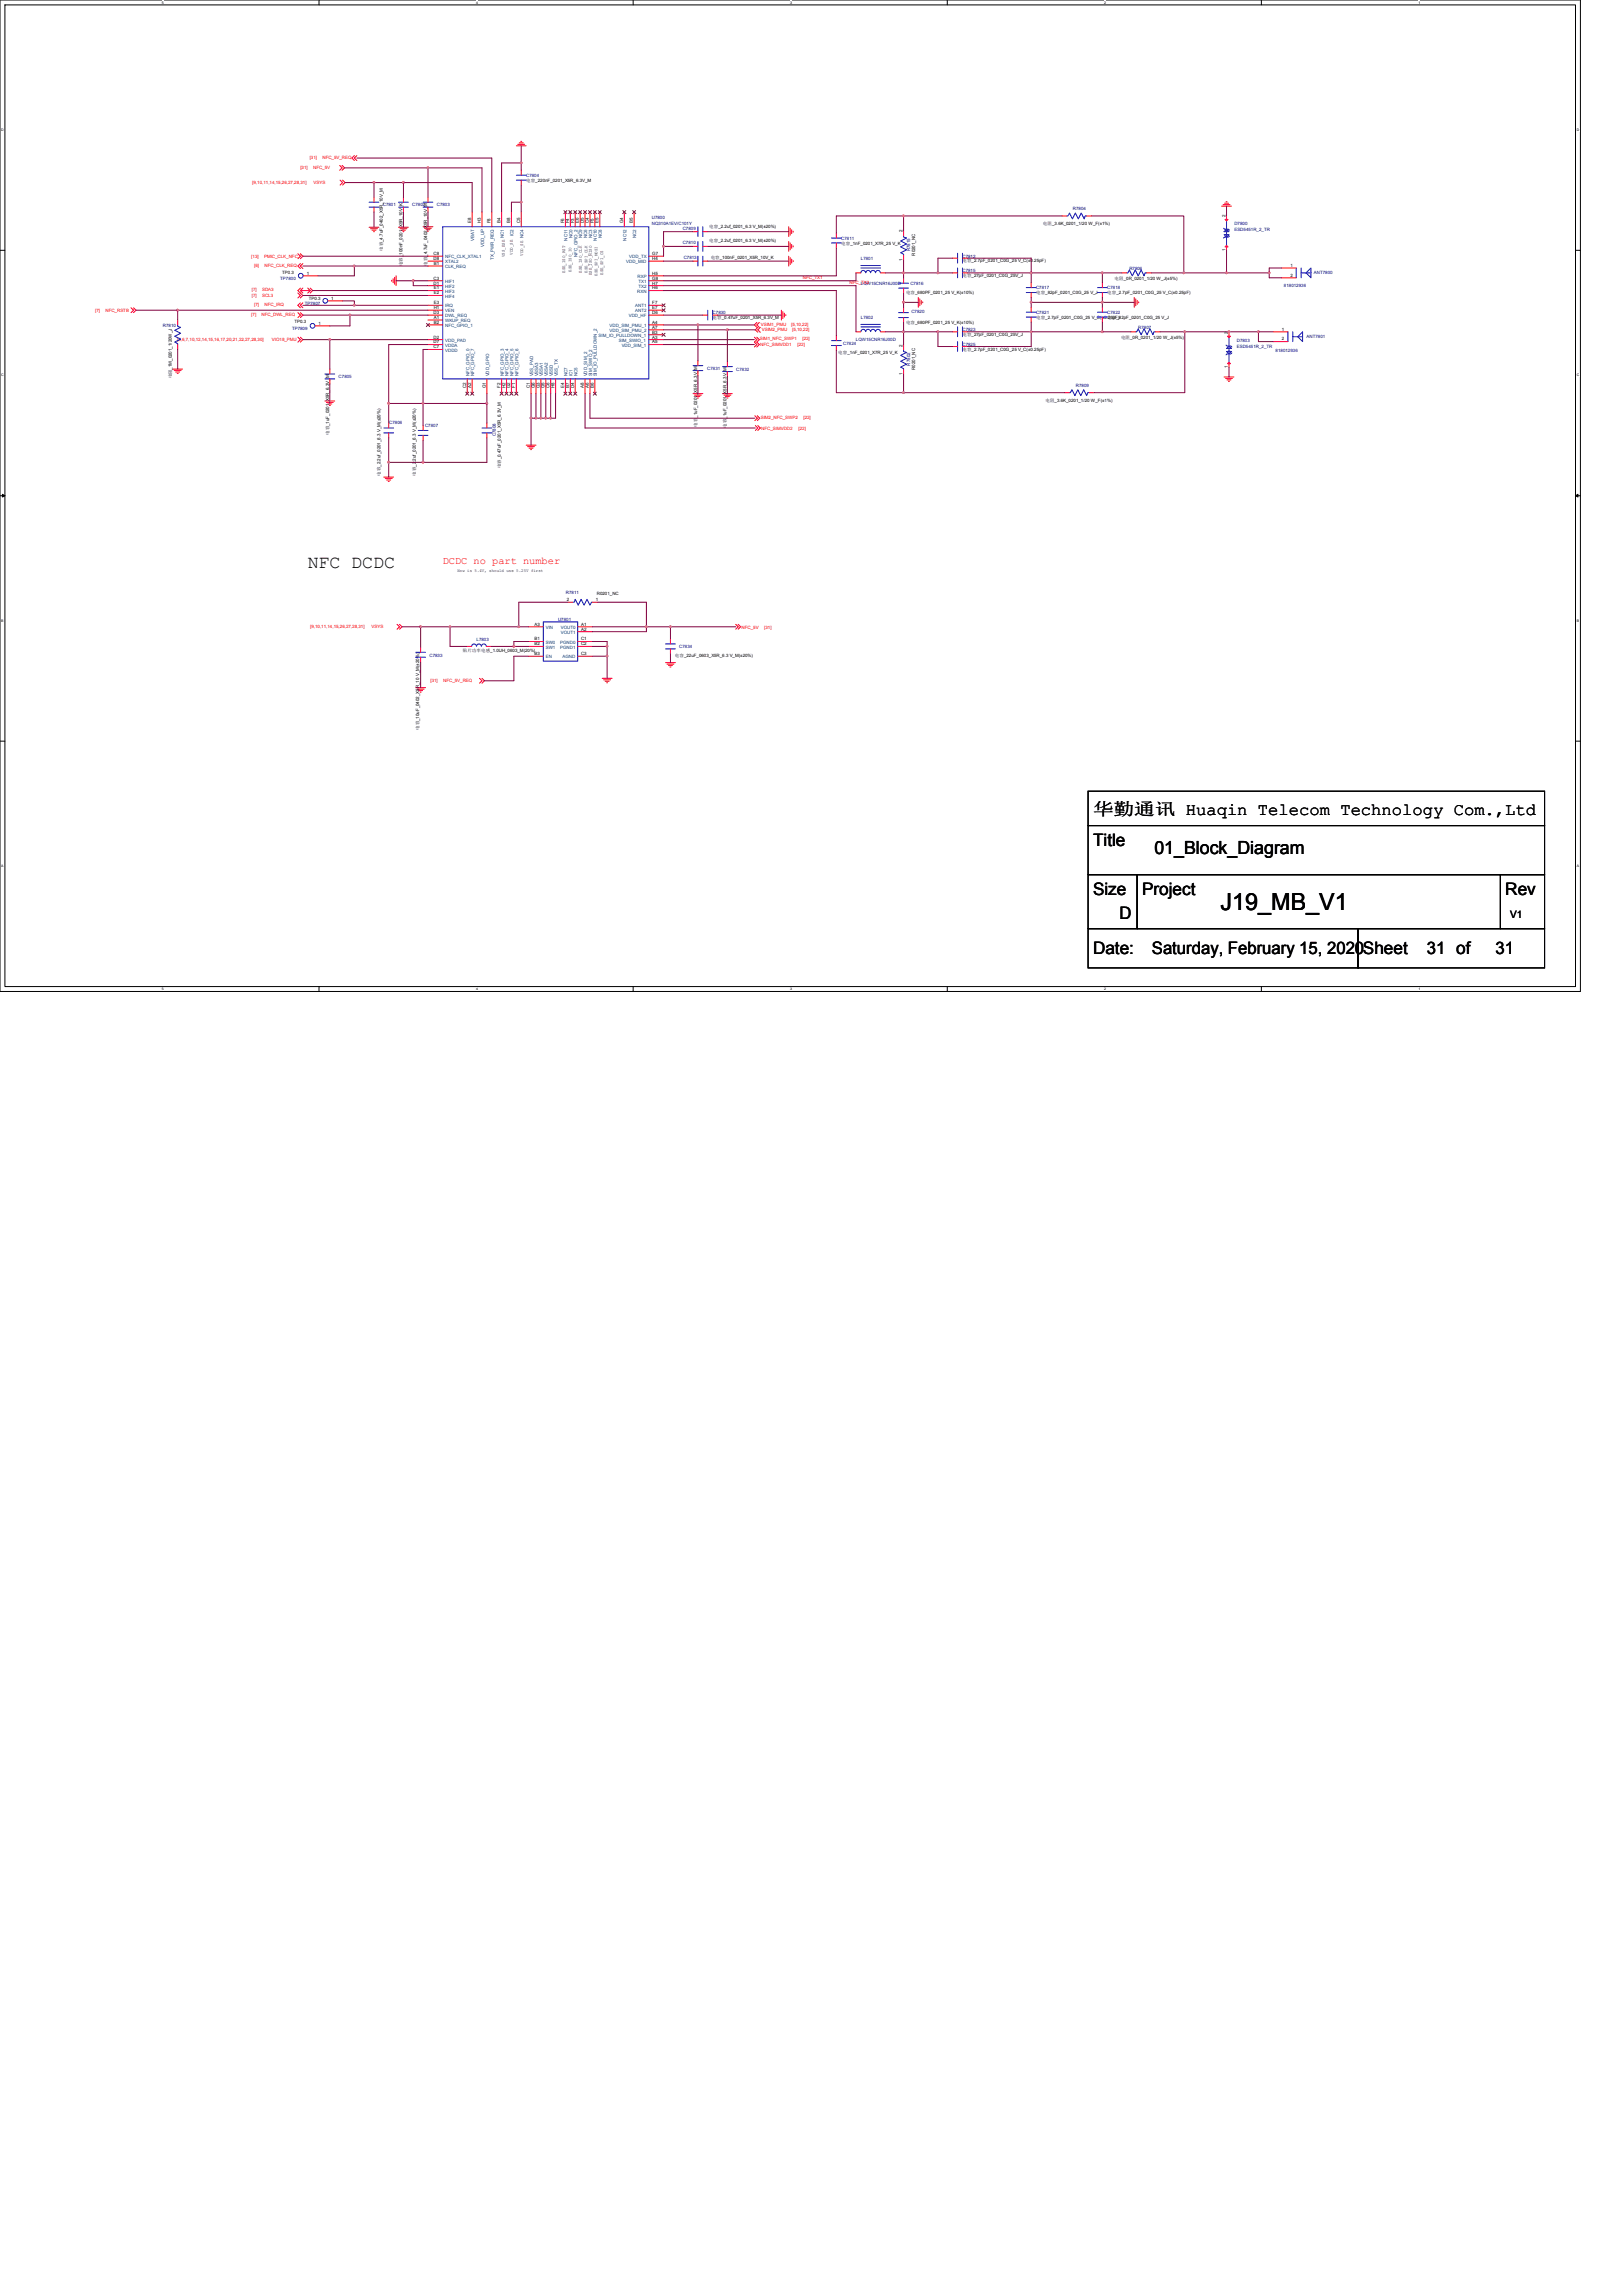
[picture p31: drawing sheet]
<svg xmlns="http://www.w3.org/2000/svg" width="210mm" height="297mm" viewBox="0 0 210 297" stroke-linecap="round" stroke-linejoin="round" font-family="sans-serif">
<defs><g id="words">
<text font-size="3" x="157.9" y="117.8">J19_MB_V1</text>
<g font-size="2.3">
<text x="39.8" y="73.4">NFC DCDC</text>
<text x="149.4" y="110.5">01_Block_Diagram</text>
</g>
<g font-size="2.2">
<text x="141.4" y="105.4">华勤通讯 Huaqin Telecom Technology Com.,Ltd</text>
<text x="141.4" y="109.4">Title</text>
<text x="141.4" y="115.8">Size</text>
<text x="144.8" y="119">D</text>
<text x="147.8" y="115.8">Project</text>
<text x="194.8" y="115.8">Rev</text>
<text x="141.4" y="123.4">Date:</text>
<text x="149" y="123.4">Saturday, February 15, 2020Sheet</text>
<text x="184.6" y="123.4">31 of</text>
<text x="193.5" y="123.4">31</text>
</g>
<text font-size="1.3" fill="#f00" x="57.3" y="73">DCDC no part number</text>
<text font-size="1.3" x="195.4" y="118.8">V1</text>
<g font-size=".6" fill="#f00">
<text x="32.6" y="23.8">[9,10,11,14,15,26,27,28,31]</text>
<text x="38.9" y="21.9">[31]</text>
<text x="40.1" y="20.6">[31]</text>
<text x="40.5" y="21.9">NFC_5V</text>
<text x="40.6" y="23.8">VSYS</text>
<text x="41.7" y="20.6">NFC_5V_REQ</text>
<text x="32.5" y="33.3">[13]</text>
<text x="32.9" y="34.5">[6]</text>
<text x="34.2" y="33.3">PMIC_CLK_NFC</text>
<text x="34.2" y="34.5">NFC_CLK_REQ</text>
<text x="12.3" y="40.3">[7]</text>
<text x="13.7" y="40.3">NFC_RSTB</text>
<text x="32.5" y="40.9">[7]</text>
<text x="32.6" y="37.6">[7]</text>
<text x="32.6" y="38.4">[7]</text>
<text x="32.9" y="39.6">[7]</text>
<text x="33.8" y="40.9">NFC_DWL_REQ</text>
<text x="33.9" y="37.6">SDA3</text>
<text x="33.9" y="38.4">SCL3</text>
<text x="34.2" y="39.6">NFC_IRQ</text>
<text x="103.9" y="36.1">NFC_TX1</text>
<text x="109.9" y="36.7">NFC_TX2</text>
<text x="22.9" y="44.1">[5,6,7,10,12,14,15,16,17,20,21,22,27,28,30]</text>
<text x="35.2" y="44.1">VIO18_PMU</text>
<text x="98.3" y="44">SIM1_NFC_SWP1</text>
<text x="98.4" y="44.8">NFC_SIMVDD1</text>
<text x="98.4" y="42.2">VSIM1_PMU</text>
<text x="98.6" y="42.8">VSIM2_PMU</text>
<text x="102.4" y="42.2">[5,10,22]</text>
<text x="102.5" y="42.8">[5,10,22]</text>
<text x="103.2" y="44.8">[22]</text>
<text x="103.8" y="44">[22]</text>
<text x="98.4" y="54.3">SIM2_NFC_SWP2</text>
<text x="98.5" y="55.6">NFC_SIMVDD2</text>
<text x="103.3" y="55.6">[22]</text>
<text x="103.9" y="54.3">[22]</text>
<text x="40.1" y="81.3">[9,10,11,14,15,26,27,28,31]</text>
<text x="48.1" y="81.3">VSYS</text>
<text x="95.9" y="81.3">NFC_5V</text>
<text x="98.9" y="81.3">[31]</text>
<text x="55.7" y="88.2">[31]</text>
<text x="57.3" y="88.2">NFC_5V_REQ</text>
</g>
<g font-size=".6" fill="#000080">
<text x="68.1" y="22.9">C7804</text>
<text x="49.5" y="26.7">C7801</text>
<text x="53.3" y="26.7">C7802</text>
<text x="56.5" y="26.7">C7803</text>
<text x="84.3" y="29.1">NQ310A1EV/C101Y</text>
<text x="84.3" y="28.4">U7800</text>
<text x="88.3" y="29.7">C7809</text>
<text x="138.8" y="27.2">R7804</text>
<text x="159.7" y="29.1">D7800</text>
<text x="159.7" y="29.9">ESD5451R_2_TR</text>
<text x="88.3" y="31.6">C7810</text>
<text x="88.5" y="33.4">C7813</text>
<text x="108.8" y="31">C7811</text>
<text x="111.4" y="33.6">L7801</text>
<text x="117.8" y="32.5" transform="rotate(-90 117.8 32.5)">R7815</text>
<text x="124.5" y="33.3">C7812</text>
<text x="124.5" y="35.2">C7815</text>
<text x="146.1" y="34.9">R7806</text>
<text x="170" y="35.4">ANT7800</text>
<text x="36.3" y="36.2">TP7800</text>
<text x="39.4" y="39.4">TP7807</text>
<text x="92.2" y="40.7">C7830</text>
<text x="111.4" y="41.3">L7802</text>
<text x="111.4" y="36.9">LQW15CNR16J00D</text>
<text x="117.8" y="36.9">C7816</text>
<text x="117.9" y="40.6">C7820</text>
<text x="134" y="40.6">C7821</text>
<text x="134" y="37.4">C7817</text>
<text x="143.3" y="37.4">C7818</text>
<text x="143.3" y="40.6">C7822</text>
<text x="166.1" y="37.1">818012936</text>
<text x="21.1" y="42.3">R7810</text>
<text x="37.8" y="42.7">TP7809</text>
<text x="91.5" y="47.9">C7831</text>
<text x="95.2" y="48">C7832</text>
<text x="109.1" y="44.6">C7824</text>
<text x="110.7" y="44.1">LQW15CNR16J00D</text>
<text x="117.8" y="47.3" transform="rotate(-90 117.8 47.3)">R7802</text>
<text x="124.5" y="42.8">C7823</text>
<text x="124.5" y="44.7">C7825</text>
<text x="147.3" y="42.5">R7807</text>
<text x="160" y="44.2">D7803</text>
<text x="160" y="45">ESD5451R_2_TR</text>
<text x="165" y="45.5">818012936</text>
<text x="169" y="43.7">ANT7801</text>
<text x="43.8" y="48.9">C7805</text>
<text x="139.2" y="50.1">R7809</text>
<text x="50.4" y="54.9">C7806</text>
<text x="55" y="55.3">C7807</text>
<text x="64.2" y="56.5" transform="rotate(-90 64.2 56.5)">C7808</text>
<text x="73.2" y="76.9">R7811</text>
<text x="61.7" y="82.9">L7803</text>
<text x="72.2" y="80.4">U7801</text>
<text x="87.9" y="83.9">C7834</text>
<text x="55.6" y="84.9">C7833</text>
</g>
<g font-size=".6">
<text x="68.1" y="23.5">电容_220nF_0201_X5R_6.3V_M</text>
<text x="60.9" y="28.9" transform="rotate(-90 60.9 28.9)">E8</text>
<text x="62.2" y="28.9" transform="rotate(-90 62.2 28.9)">H3</text>
<text x="63.5" y="28.9" transform="rotate(-90 63.5 28.9)">F8</text>
<text x="64.7" y="28.9" transform="rotate(-90 64.7 28.9)">B4</text>
<text x="66" y="28.9" transform="rotate(-90 66 28.9)">B8</text>
<text x="67.3" y="28.9" transform="rotate(-90 67.3 28.9)">C5</text>
<text x="73" y="28.9" transform="rotate(-90 73 28.9)">F6</text>
<text x="73.6" y="28.9" transform="rotate(-90 73.6 28.9)">F4</text>
<text x="74.3" y="28.9" transform="rotate(-90 74.3 28.9)">F3</text>
<text x="74.9" y="28.9" transform="rotate(-90 74.9 28.9)">E6</text>
<text x="75.5" y="28.9" transform="rotate(-90 75.5 28.9)">D5</text>
<text x="76.2" y="28.9" transform="rotate(-90 76.2 28.9)">C4</text>
<text x="76.8" y="28.9" transform="rotate(-90 76.8 28.9)">F5</text>
<text x="77.4" y="28.9" transform="rotate(-90 77.4 28.9)">E5</text>
<text x="80.6" y="28.9" transform="rotate(-90 80.6 28.9)">G4</text>
<text x="81.9" y="28.9" transform="rotate(-90 81.9 28.9)">B5</text>
<text x="91.8" y="29.4">电容_2.2uf_0201_6.3 V_M(±20%)</text>
<text x="134.9" y="29.1">电阻_3.6K_0201_1/20 W_F(±1%)</text>
<text x="158.5" y="28.1" transform="rotate(-90 158.5 28.1)">2</text>
<text x="36.5" y="35.4">TP0.3</text>
<text x="39.7" y="35.5">1</text>
<text x="49.6" y="32.4" transform="rotate(-90 49.6 32.4)">电容_4.7uF_0402_X5R_10V_M</text>
<text x="52.1" y="34.4" transform="rotate(-90 52.1 34.4)">电容_100nF_0201_X5R_10V_K</text>
<text x="55.3" y="34.4" transform="rotate(-90 55.3 34.4)">电容_4.7uF_0402_X5R_10V_M</text>
<text x="56.1" y="33">C8</text>
<text x="56.1" y="33.6">D8</text>
<text x="56.1" y="34.3">B1</text>
<text x="65.3" y="33.3" transform="rotate(-90 65.3 33.3)">VSS_ESE</text>
<text x="66.3" y="33" transform="rotate(-90 66.3 33)">VDD_SE</text>
<text x="67.7" y="33.1" transform="rotate(-90 67.7 33.1)">VDD_SE NC4</text>
<text x="73.1" y="35.3" transform="rotate(-90 73.1 35.3)">ESE_ISO_RST</text>
<text x="74" y="35.2" transform="rotate(-90 74 35.2)">ESE_ISO_IO</text>
<text x="75.3" y="35.3" transform="rotate(-90 75.3 35.3)">ESE_ISO_CLK</text>
<text x="76" y="35.3" transform="rotate(-90 76 35.3)">ESE_SPI_CLK</text>
<text x="76.6" y="35.6" transform="rotate(-90 76.6 35.6)">ESE_ISO_MISO</text>
<text x="77.3" y="35.7" transform="rotate(-90 77.3 35.7)">ESE_SPI_MOSI</text>
<text x="78" y="35.6" transform="rotate(-90 78 35.6)">ESE_SPI_CS</text>
<text x="84.4" y="33.6">H4</text>
<text x="84.4" y="33">G7</text>
<text x="84.4" y="35.5">H5</text>
<text x="91.8" y="31.3">电容_2.2uf_0201_6.3 V_M(±20%)</text>
<text x="91.9" y="33.5">电容_100nF_0201_X5R_10V_K</text>
<text x="108.8" y="31.7">电容_1nF_0201_X7R_25 V_K</text>
<text x="116.8" y="33.8" transform="rotate(-90 116.8 33.8)">1</text>
<text x="116.8" y="30" transform="rotate(-90 116.8 30)">2</text>
<text x="118.4" y="33.1" transform="rotate(-90 118.4 33.1)">R0201_NC</text>
<text x="124.5" y="34">电容_2.7pF_0201_C0G_25 V_C(±0.25pF)</text>
<text x="124.5" y="35.9">电容_27pF_0201_C0G_25V_J</text>
<text x="158.5" y="32.5" transform="rotate(-90 158.5 32.5)">1</text>
<text x="166.9" y="34.5">1</text>
<text x="166.9" y="35.8">2</text>
<text x="38.1" y="41.8">TP0.3</text>
<text x="39.9" y="38.8">TP0.3</text>
<text x="42.9" y="38.8">1</text>
<text x="56.1" y="36.2">C3</text>
<text x="56.1" y="36.8">D1</text>
<text x="56.1" y="40.6">D3</text>
<text x="56.1" y="40">H1</text>
<text x="56.1" y="41.3">A1</text>
<text x="56.1" y="41.9">B2</text>
<text x="56.1" y="37.4">E1</text>
<text x="56.1" y="38.1">E2</text>
<text x="56.1" y="39.3">E3</text>
<text x="84.4" y="41.9">A4</text>
<text x="84.4" y="40.6">D6</text>
<text x="84.4" y="40">E7</text>
<text x="84.4" y="39.3">F7</text>
<text x="84.4" y="36.2">G8</text>
<text x="84.4" y="36.8">H7</text>
<text x="84.4" y="37.4">H6</text>
<text x="92.2" y="41.3">电容_0.47uF_0201_X5R_6.3V_M</text>
<text x="117.2" y="41.9">电容_680PF_0201_25 V_K(±10%)</text>
<text x="117.2" y="38.1">电容_680PF_0201_25 V_K(±10%)</text>
<text x="134" y="41.3">电容_2.7pF_0201_C0G_25 V_C(±0.25pF)</text>
<text x="134" y="38.1">电容_82pF_0201_C0G_25 V_J</text>
<text x="143.3" y="38.1">电容_2.7pF_0201_C0G_25 V_C(±0.25pF)</text>
<text x="143.3" y="41.3">电容_82pF_0201_C0G_25 V_J</text>
<text x="144.2" y="36.2">电阻_0R_0201_1/20 W_J(±5%)</text>
<text x="41.2" y="42">1</text>
<text x="56.1" y="45.1">C7</text>
<text x="56.1" y="43.8">D2</text>
<text x="56.1" y="44.4">D7</text>
<text x="84.4" y="43.2">B3</text>
<text x="84.4" y="42.5">A7</text>
<text x="84.4" y="44.4">A5</text>
<text x="84.4" y="43.8">A3</text>
<text x="108.5" y="45.8">电容_1nF_0201_X7R_25 V_K</text>
<text x="116.8" y="44.8" transform="rotate(-90 116.8 44.8)">2</text>
<text x="118.4" y="47.9" transform="rotate(-90 118.4 47.9)">R0201_NC</text>
<text x="124.5" y="43.5">电容_27pF_0201_C0G_25V_J</text>
<text x="124.5" y="45.4">电容_2.7pF_0201_C0G_25 V_C(±0.25pF)</text>
<text x="145" y="43.8">电阻_0R_0201_1/20 W_J(±5%)</text>
<text x="158.9" y="47.6" transform="rotate(-90 158.9 47.6)">1</text>
<text x="158.9" y="43.2" transform="rotate(-90 158.9 43.2)">2</text>
<text x="165.9" y="42.8">1</text>
<text x="165.9" y="44">2</text>
<text x="22.2" y="49" transform="rotate(-90 22.2 49)">电阻_1M_0201_1/20W_J</text>
<text x="60.3" y="50.2" transform="rotate(-90 60.3 50.2)">C2</text>
<text x="60.9" y="50.2" transform="rotate(-90 60.9 50.2)">A2</text>
<text x="62.8" y="50.2" transform="rotate(-90 62.8 50.2)">G1</text>
<text x="64.7" y="50.1" transform="rotate(-90 64.7 50.1)">F2</text>
<text x="65.4" y="50.2" transform="rotate(-90 65.4 50.2)">H2</text>
<text x="66" y="50.2" transform="rotate(-90 66 50.2)">G2</text>
<text x="66.7" y="50.1" transform="rotate(-90 66.7 50.1)">F1</text>
<text x="68.6" y="50.2" transform="rotate(-90 68.6 50.2)">C1</text>
<text x="69.2" y="50.2" transform="rotate(-90 69.2 50.2)">G6</text>
<text x="69.8" y="50.2" transform="rotate(-90 69.8 50.2)">G3</text>
<text x="70.5" y="50.2" transform="rotate(-90 70.5 50.2)">G5</text>
<text x="71.1" y="50.2" transform="rotate(-90 71.1 50.2)">C6</text>
<text x="71.7" y="50.2" transform="rotate(-90 71.7 50.2)">H8</text>
<text x="73" y="50.2" transform="rotate(-90 73 50.2)">E4</text>
<text x="73.6" y="50.2" transform="rotate(-90 73.6 50.2)">B7</text>
<text x="74.3" y="50.2" transform="rotate(-90 74.3 50.2)">D4</text>
<text x="75.5" y="50.2" transform="rotate(-90 75.5 50.2)">A8</text>
<text x="76.2" y="50.2" transform="rotate(-90 76.2 50.2)">A6</text>
<text x="76.8" y="50.2" transform="rotate(-90 76.8 50.2)">B6</text>
<text x="116.8" y="48.6" transform="rotate(-90 116.8 48.6)">1</text>
<text x="135.3" y="52">电阻_3.6K_0201_1/20 W_F(±1%)</text>
<text x="42.6" y="56.3" transform="rotate(-90 42.6 56.3)">电容_1uF_0201_X5R_6.3V_M</text>
<text x="90.2" y="55.2" transform="rotate(-90 90.2 55.2)">电容</text>
<text x="90.2" y="54" transform="rotate(-90 90.2 54)">_1uF_0201_X5R_6.3V_M</text>
<text x="94" y="55.3" transform="rotate(-90 94 55.3)">电容_1uF_0201_X5R_6.3V_M</text>
<text x="49.2" y="61.5" transform="rotate(-90 49.2 61.5)">电容_2.2uf_0201_6.3 V_M(±20%)</text>
<text x="53.8" y="61.5" transform="rotate(-90 53.8 61.5)">电容_2.2uf_0201_6.3 V_M(±20%)</text>
<text x="64.8" y="60.6" transform="rotate(-90 64.8 60.6)">电容_0.47uF_0201_X5R_6.3V_M</text>
<text x="59.2" y="74">Now is 5.4V, should use 5.25V first</text>
<text x="73.3" y="77.8">2</text>
<text x="77.1" y="77.8">1</text>
<text x="77.2" y="76.9">R0201_NC</text>
<text x="69.2" y="80.9">A3</text>
<text x="69.2" y="82.8">B1</text>
<text x="69.2" y="83.5">B2</text>
<text x="75.2" y="80.9">A1</text>
<text x="75.2" y="81.6">A2</text>
<text x="75.2" y="82.8">C1</text>
<text x="75.2" y="83.5">C2</text>
<text x="59.9" y="84.3">贴片功率电感_1.0UH_0603_M(20%)</text>
<text x="69.2" y="84.8">B3</text>
<text x="75.2" y="84.8">C3</text>
<text x="87.3" y="85">电容_22uF_0603_X5R_6.3 V_M(±20%)</text>
<text x="54.3" y="94.4" transform="rotate(-90 54.3 94.4)">电容_10uF_0402_X5R_10 V_M(±20%)</text>
</g>
<g font-size=".6" fill="#004080">
<text x="57.6" y="34.7">CLK_REQ</text>
<text x="57.6" y="33.4">NFC_CLK_XTAL1</text>
<text x="57.6" y="34.1">XTAL2</text>
<text x="61.4" y="31.2" transform="rotate(-90 61.4 31.2)">VBAT</text>
<text x="62.6" y="32" transform="rotate(-90 62.6 32)">VDD_UP</text>
<text x="63.9" y="33.6" transform="rotate(-90 63.9 33.6)">TX_PWR_REQ</text>
<text x="65.2" y="30.8" transform="rotate(-90 65.2 30.8)">NC1</text>
<text x="66.4" y="30.6" transform="rotate(-90 66.4 30.6)">IC2</text>
<text x="73.4" y="31.1" transform="rotate(-90 73.4 31.1)">NC11</text>
<text x="74.1" y="30.8" transform="rotate(-90 74.1 30.8)">NC0</text>
<text x="74.7" y="33.3" transform="rotate(-90 74.7 33.3)">NFC_GPIO_2</text>
<text x="75.3" y="30.8" transform="rotate(-90 75.3 30.8)">NC9</text>
<text x="76" y="30.8" transform="rotate(-90 76 30.8)">NC6</text>
<text x="76.6" y="30.8" transform="rotate(-90 76.6 30.8)">NC3</text>
<text x="77.2" y="31.1" transform="rotate(-90 77.2 31.1)">NC10</text>
<text x="77.9" y="30.8" transform="rotate(-90 77.9 30.8)">NC8</text>
<text x="81" y="34.1">VDD_MID</text>
<text x="81" y="31.1" transform="rotate(-90 81 31.1)">NC12</text>
<text x="81.4" y="33.4">VDD_TX</text>
<text x="82.3" y="30.8" transform="rotate(-90 82.3 30.8)">NC2</text>
<text x="82.5" y="36">RXP</text>
<text x="57.6" y="41.7">WKUP_REQ</text>
<text x="57.6" y="36.6">HIF1</text>
<text x="57.6" y="37.2">HIF2</text>
<text x="57.6" y="41">DWL_REQ</text>
<text x="57.6" y="37.9">HIF3</text>
<text x="57.6" y="38.5">HIF4</text>
<text x="57.6" y="39.8">IRQ</text>
<text x="57.6" y="40.4">VEN</text>
<text x="81.3" y="41">VDD_HF</text>
<text x="82.2" y="40.4">ANT2</text>
<text x="82.2" y="39.8">ANT1</text>
<text x="82.4" y="37.9">RXN</text>
<text x="82.6" y="36.6">TX1</text>
<text x="82.6" y="37.2">TX2</text>
<text x="57.6" y="42.3">NFC_GPIO_1</text>
<text x="57.6" y="45.5">VDDD</text>
<text x="57.6" y="44.2">VDD_PAD</text>
<text x="57.6" y="44.9">VDDA</text>
<text x="77.4" y="43.6">SIM_IO_PULLDOWN_1</text>
<text x="78.9" y="42.3">VDD_SIM_PMU_1</text>
<text x="78.9" y="42.9">VDD_SIM_PMU_2</text>
<text x="80.1" y="44.2">SIM_SWIO_1</text>
<text x="80.4" y="44.9">VDD_SIM_1</text>
<text x="60.7" y="48.7" transform="rotate(-90 60.7 48.7)">NFC_GPIO_0</text>
<text x="61.4" y="48.7" transform="rotate(-90 61.4 48.7)">NFC_GPIO_7</text>
<text x="63.3" y="48.7" transform="rotate(-90 63.3 48.7)">VDD_GPIO</text>
<text x="65.2" y="48.7" transform="rotate(-90 65.2 48.7)">NFC_GPIO_3</text>
<text x="65.8" y="48.7" transform="rotate(-90 65.8 48.7)">NFC_GPIO_4</text>
<text x="66.4" y="48.7" transform="rotate(-90 66.4 48.7)">NFC_GPIO_5</text>
<text x="67.1" y="48.7" transform="rotate(-90 67.1 48.7)">NFC_GPIO_6</text>
<text x="69" y="48.7" transform="rotate(-90 69 48.7)">VSS_PAD</text>
<text x="69.6" y="48.7" transform="rotate(-90 69.6 48.7)">VSSA3</text>
<text x="70.3" y="48.7" transform="rotate(-90 70.3 48.7)">VSSA1</text>
<text x="70.9" y="48.7" transform="rotate(-90 70.9 48.7)">VSSA2</text>
<text x="71.5" y="48.7" transform="rotate(-90 71.5 48.7)">VSSD</text>
<text x="72.2" y="48.7" transform="rotate(-90 72.2 48.7)">VSS_TX</text>
<text x="73.4" y="48.7" transform="rotate(-90 73.4 48.7)">NC7</text>
<text x="74.1" y="48.7" transform="rotate(-90 74.1 48.7)">IC1</text>
<text x="74.7" y="48.7" transform="rotate(-90 74.7 48.7)">NC5</text>
<text x="76" y="48.7" transform="rotate(-90 76 48.7)">VDD_SIM_2</text>
<text x="76.6" y="48.7" transform="rotate(-90 76.6 48.7)">SIM_SWIO_2</text>
<text x="77.2" y="48.7" transform="rotate(-90 77.2 48.7)">SIM_IO_PULLDOWN_2</text>
<text x="70.6" y="81.4">VIN</text>
<text x="70.6" y="83.3">SW0</text>
<text x="70.6" y="83.9">SW1</text>
<text x="72.5" y="83.3">PGND0</text>
<text x="72.5" y="83.9">PGND1</text>
<text x="72.6" y="81.4">VOUT0</text>
<text x="72.6" y="82">VOUT1</text>
<text x="70.6" y="85.2">EN</text>
<text x="72.8" y="85.2">AGND</text>
</g>
<g font-size=".5">
<text x="21" y=".5">5</text>
<text x="61.6" y=".5">4</text>
<text x="102.2" y=".5">3</text>
<text x="142.9" y=".5">2</text>
<text x="183.5" y=".5">1</text>
<text x=".2" y="16.9">D</text>
<text x="204" y="16.9">D</text>
<text x=".2" y="48.7">C</text>
<text x="204" y="48.7">C</text>
<text x=".2" y="80.4">B</text>
<text x="204" y="80.4">B</text>
<text x=".2" y="112.2">A</text>
<text x="204" y="112.2">A</text>
<text x="21" y="128.1">5</text>
<text x="61.6" y="128.1">4</text>
<text x="102.2" y="128.1">3</text>
<text x="142.9" y="128.1">2</text>
<text x="183.5" y="128.1">1</text>
</g>
</g></defs>
<path d="M0 0h204.5v128.3h-204.5zM.6 .6h203.2v127h-203.2z" fill="none" stroke="#000" stroke-width=".13"/>
<g fill="#fff">
<path d="M21 .1h.2v.5h-.2z"/>
<path d="M21 127.7h.2v.5h-.2z"/>
</g>
<path d="M41.3 0v.6M41.3 127.6v.7" fill="none" stroke="#000" stroke-width=".13"/>
<g fill="#fff">
<path d="M61.6 .1h.2v.5h-.2z"/>
<path d="M61.6 127.7h.2v.5h-.2z"/>
</g>
<path d="M81.9 0v.6M81.9 127.6v.7" fill="none" stroke="#000" stroke-width=".13"/>
<g fill="#fff">
<path d="M102.2 .1h.3v.5h-.3z"/>
<path d="M102.2 127.7h.3v.5h-.3z"/>
</g>
<path d="M122.6 0v.6M122.6 127.6v.7" fill="none" stroke="#000" stroke-width=".13"/>
<g fill="#fff">
<path d="M142.9 .1h.2v.5h-.2z"/>
<path d="M142.9 127.7h.2v.5h-.2z"/>
</g>
<path d="M163.2 0v.6M163.2 127.6v.7" fill="none" stroke="#000" stroke-width=".13"/>
<g fill="#fff">
<path d="M183.5 .1h.3v.5h-.3z"/>
<path d="M183.5 127.7h.3v.5h-.3z"/>
<path d="M.2 16.5h.3v.5h-.3z"/>
<path d="M204 16.5h.3v.5h-.3z"/>
<path d="M.2 48.3h.3v.5h-.3z"/>
<path d="M204 48.3h.3v.5h-.3z"/>
</g>
<path d="M0 32.4h.6M203.8 32.4h.7" fill="none" stroke="#000" stroke-width=".13"/>
<g fill="#fff">
<path d="M.2 80h.3v.5h-.3z"/>
<path d="M204 80h.3v.5h-.3z"/>
</g>
<path d="M0 64.1h.6M203.8 64.1h.7" fill="none" stroke="#000" stroke-width=".13"/>
<path d="M.3 63.9l.3 .2-.3 .2zM203.8 64.1l.4-.2v.4z" fill="#000" stroke="#000" stroke-width=".13"/>
<g fill="#fff">
<path d="M.2 111.8h.2v.5h-.2z"/>
<path d="M204 111.8h.3v.5h-.3z"/>
</g>
<path d="M0 95.9h.6M203.8 95.9h.7M140.8 113.2h6.3v6.9h-6.3zM140.8 106.8h59v6.4h-59zM140.8 102.4h59v4.4h-59zM147.1 113.2h47v6.9h-47zM194.1 113.2h5.7v6.9h-5.7zM140.8 120.1h34.9v5.1h-34.9zM175.7 120.1h24.1v5.1h-24.1z" fill="none" stroke="#000" stroke-width=".13"/>
<g fill="none" stroke="#f00" stroke-width=".13">
<path d="M66.8 18.9h1.3M67 18.7h.9M67.2 18.5h.5M67.4 18.3h.1M17 39.8l.3 .3-.3 .3M17.3 39.8l.3 .3-.3 .3M38.5 32.8l.4 .3-.4 .4M38.5 37.9l.4 .3-.4 .3M38.9 32.8l.3 .3-.3 .4M38.9 34.1l-.4 .3 .4 .3M38.9 39.2l-.4 .3 .4 .3M38.9 37.3l-.4 .3 .7 .6-.3 .3"/>
<path d="M38.9 37.6l.3 .3M38.9 37.6h1.2M39.2 34.1l-.3 .3 .3 .3M39.2 39.2l-.3 .3 .3 .3M39.2 37.3l-.3 .3M39.2 35.7h1.9M39.8 37.3l.3 .3M40.1 37.6l-.3 .3M40.1 37.3l.3 .3-.3 .3M42.4 38.9h1.9M43.9 21.4l.4 .3-.4 .3M44 23.3l.3 .3-.3 .3"/>
<path d="M44.3 21.4l.3 .3-.3 .3M44.3 23.3l.3 .3-.3 .3M45.8 20.1l-.3 .3 .3 .4M46.2 20.1l-.4 .3 .4 .4M47.8 29.4h1.2M47.9 29.6h.9M48.1 29.8h.5M48.3 30h.2M48.4 25.5v.7M48.4 26.8v.6M50.7 36.3v.1M50.9 36.1v.5"/>
<path d="M51.1 35.9v.9M51.2 35.7v1.3M51.6 29.4h1.2M51.8 29.6h.8M51.9 29.8h.6M52.1 30h.2M52.2 25.5v.7M52.2 26.8v.6M54.7 29.3h1.3M54.9 29.5h.9M55.1 29.7h.5M55.3 29.9h.1"/>
<path d="M55.4 34.4h1.9M55.4 36.3h1.9M55.4 33.1h1.9M55.4 37h1.9M55.4 33.8h1.9M55.4 37.6h1.9M55.4 38.2h1.9M55.4 39.5h1.9M55.4 25.5v.7M55.4 26.8v.6M61.1 27.4v1.9M62.4 27.4v1.9"/>
<path d="M63.6 27.4v1.9M64.9 27.4v1.9M66.2 27.4v1.9M67.4 22v.7M67.4 23.3v.6M67.4 27.4v1.9M73.2 27.4v1.9M73.8 27.4v1.9M74.4 27.4v1.9M75.1 27.4v1.9M75.7 27.4v1.9M76.3 27.4v1.9"/>
<path d="M77 27.4v1.9M77.6 27.4v1.9M80.8 27.4v1.9M82 27.4v1.9M83.9 39.5h2M83.9 33.1h2M83.9 36.3h2M83.9 33.8h2M83.9 35.7h2M83.9 37.6h2M83.9 37h2M89.7 33.8h.6"/>
<path d="M89.7 30h.6M89.7 31.9h.6M90.9 33.8h.7M90.9 30h.7M90.9 31.9h.7M102 31.2v1.3M102 33.1v1.3M102 29.3v1.3M102.2 31.4v.9M102.2 33.3v.9M102.2 29.5v.9M102.4 31.6v.5"/>
<path d="M102.4 33.5v.5M102.4 29.7v.5M102.6 31.8v.1M102.6 33.7v.1M102.6 29.9v.1M108.2 30.2v.6M108.2 31.4v.7M110.7 35.3h.7M113.9 35.3h.7M116.9 36v.6M116.9 37.3v.6M116.9 33v.7"/>
<path d="M116.9 29.8v.7M116.9 39.8v.6M118.8 38.5v1.3M119 38.7v.9M119.2 38.9v.5M119.4 39.1v.1M123.3 33.4h.6M123.3 35.3h.6M124.5 33.4h.7M124.5 35.3h.7M133.4 39.8v.6M133.4 36.6v.6"/>
<path d="M133.4 37.8v.7M137.4 27.9h.6M140.6 27.9h.6M142.6 37.8v.7M142.6 36.6v.6M142.6 39.8v.6M145.2 35.3h.6M146.7 38.5v1.3M146.9 38.7v.9M147.1 38.9v.5M147.3 39.1v.1M148.3 35.3h.7"/>
<path d="M158.1 26.7h1.2M158.2 26.5h.9M158.4 26.3h.5M158.6 26.1h.2M158.7 31.7v.7M158.7 27.9v.7M165.8 34.7h1.9M165.8 35.9h1.9M22.4 47.8h1.2M22.5 47.9h.9M22.7 48.1h.5M22.9 48.3h.2"/>
<path d="M23 44.6v.6M23 41.4v.6M38.5 40.4l.4 .4-.4 .3M38.5 43.6l.4 .3-.4 .4M38.9 40.4l.3 .4-.3 .3M38.9 43.6l.3 .3-.3 .4M40.8 42.2h1.9M42 51.9h1.3M42.2 52.1h.9M42.4 52.3h.5M42.6 52.5h.1M42.7 47.8v.6"/>
<path d="M42.7 49v.7M50.3 56v.6M50.3 54.7v.7M54.7 56.3v.7M54.7 55.1v.6M55.4 41.4h1.9M55.4 42h1.9M55.4 45.2h1.9M55.4 43.9h1.9M55.4 40.8h1.9M55.4 44.6h1.9M55.4 40.1h1.9"/>
<path d="M60.5 49v1.9M61.1 49v1.9M63 56v.6M63 54.7v.7M63 49v1.9M64.9 49v1.9M65.5 49v1.9M66.2 49v1.9M66.8 49v1.9M68.1 57.6h1.2M68.3 57.8h.9M68.5 58h.5"/>
<path d="M68.6 58.2h.2M68.7 49v1.9M69.3 49v1.9M70 49v1.9M70.6 49v1.9M71.2 49v1.9M71.9 49v1.9M73.2 49v1.9M73.8 49v1.9M74.4 49v1.9M75.7 49v1.9M76.3 49v1.9"/>
<path d="M77 49v1.9M83.9 43.9h2M83.9 42h2M83.9 44.6h2M83.9 42.7h2M83.9 43.3h2M83.9 40.8h2M83.9 40.1h2M89.7 50.9h1.2M89.9 51.1h.8M90 51.3h.6M90.2 51.5h.2"/>
<path d="M90.3 46.7v.6M90.3 47.9v.7M90.9 40.8h.7M92.2 40.8h.6M93.5 50.9h1.2M93.7 51.1h.9M93.9 51.3h.5M94 51.5h.2M94.1 46.8v.6M94.1 48.1v.6M97.6 43.6l.3 .3-.3 .4 .3 .3-.3 .3M97.7 53.8l.3 .3-.3 .3"/>
<path d="M97.7 55.1l.3 .3-.3 .3M97.9 43.6l.3 .3-.3 .4 .3 .3-.3 .3M97.9 41.7l-.3 .3 .3 .4M98 53.8l.3 .3-.3 .3M98 42.4l-.3 .3 .3 .3M98 55.1l.4 .3-.4 .3M98.2 41.7l-.3 .3 .3 .4M98.4 42.4l-.4 .3 .4 .3M101.1 40.1v1.3M101.3 40.3v.9M101.5 40.5v.5M101.7 40.7v.1"/>
<path d="M108.2 43.4v.7M108.2 44.7v.6M110.7 42.9h.7M113.9 42.9h.7M116.9 47.8v.7M116.9 44.6v.7M116.9 41.1v.6M123.3 42.9h.6M123.3 44.8h.6M124.5 42.9h.7M124.5 44.8h.7M133.4 41v.7"/>
<path d="M137.7 50.8h.7M140.9 50.8h.6M142.6 41v.7M146.3 42.9h.6M149.5 42.9h.6M158.4 48.8h1.2M158.6 49h.8M158.8 49.1h.5M158.9 49.3h.2M159 46.9v.6M159 43.1v.6M164.7 42.9h1.9"/>
<path d="M164.7 44.2h1.9M49.7 61.7h1.2M49.8 61.9h.9M50 62.1h.5M50.2 62.3h.2M73.5 77.9h.6M76.6 77.9h.7M51.4 80.8l.3 .3-.3 .3M51.7 80.8l.3 .3-.3 .3M53.8 89h1.3M54 89.2h.9M54.2 89.3h.5"/>
<path d="M54.4 89.5h.1M54.4 83.8v.6M54.4 85v.7M60.4 83.6h.6M62 87.8l.4 .3-.4 .3M62.4 87.8l.3 .3-.3 .3M62.9 83.6h.7M68.4 81.1h1.9M68.4 83h1.9M68.4 84.9h1.9M68.4 83.6h1.9M74.7 84.9h1.9"/>
<path d="M74.7 83h1.9M74.7 81.1h1.9M74.7 81.7h1.9M74.7 83.6h1.9M77.9 87.8h1.3M78.1 87.9h.9M78.3 88.1h.5M78.5 88.3h.1M86.1 85.7h1.3M86.3 85.9h.9M86.5 86.1h.5M86.7 86.3h.1"/>
<path d="M86.7 82.7v.6M86.7 83.9v.7M95.2 80.8l.3 .3-.3 .3M95.5 80.8l.3 .3-.3 .3"/>
</g>
<g fill="none" stroke="#00f" stroke-width=".13">
<path d="M39.2 35.7h.1M42.4 38.9h.1M47.8 26.2h1.2M47.8 26.8h1.2M48.4 26.2h.1M48.4 26.8h.1M51.6 26.2h1.2M51.6 26.8h1.2M52.2 26.2h.1M52.2 26.8h.1M54.7 26.2h1.3M54.7 26.8h1.3"/>
<path d="M55.4 26.2h.1M55.4 26.8h.1M57.3 29.3h26.6v19.7h-26.6zM66.8 22.7h1.3M66.8 23.3h1.3M67.4 22.7h.1M67.4 23.3h.1M90.3 33.8h.1M90.3 33.1v1.3M90.3 30h.1M90.3 29.3v1.3M90.3 31.9h.1"/>
<path d="M90.3 31.2v1.3M90.9 33.1v1.3M90.9 33.8h.1M90.9 29.3v1.3M90.9 30h.1M90.9 31.2v1.3M90.9 31.9h.1M107.6 30.8h1.2M107.6 31.4h1.2M108.2 30.8h.1M108.2 31.4h.1M111.4 34.7h2.5"/>
<path d="M111.4 34.4h2.5M111.4 35.3a.31 .31 0 0 1 .3-.3 .31 .31 0 0 1 .3 .3 .32 .32 0 0 1 .3-.3 .32 .32 0 0 1 .3 .3M112.6 35.3a.31 .31 0 0 1 .4-.3 .31 .31 0 0 1 .3 .3 .32 .32 0 0 1 .3-.3 .32 .32 0 0 1 .3 .3M116.3 36.6h1.2M116.3 37.3h1.2M116.9 36.6h.1M116.9 37.3h.1M116.9 30.5h.1M116.9 33h.1M116.9 30.5v.2l.4 .1-.8 .4 .8 .4-.8 .3 .8 .4-.8 .4 .4 .2v.1M123.9 33.4h.1M123.9 32.8v1.2"/>
<path d="M123.9 35.3h.1M123.9 34.7v1.2M124.5 32.8v1.2M124.5 33.4h.1M124.5 34.7v1.2M124.5 35.3h.1M132.8 37.2h1.2M132.8 37.8h1.2M133.4 37.2h.1M133.4 37.8h.1M138 27.9h.1M138 27.9h.2l.2-.3 .3 .7 .4-.7 .4 .7 .4-.7 .4 .7 .1-.4h.2"/>
<path d="M140.6 27.9h.1M142 37.8h1.3M142 37.2h1.3M142.6 37.8h.1M142.6 37.2h.1M145.8 35.3h.1M145.8 35.3h.1l.2-.4 .4 .8 .4-.8 .4 .8 .3-.8 .4 .8 .1-.4h.2M148.3 35.3h.1M158.3 29.5l.1 .2h.5l.2 .1M158.4 30.4h.6l-.3 .3zM158.4 30l.3-.3 .3 .3zM158.7 28.6v3.1"/>
<path d="M159.1 30.5l-.2 .2h-.5l-.1 .1M167.7 35.3h.1M167.7 34.7v1.2M168.3 35.3h.7M168.3 34.7v1.2M169 35.3h.6M169.6 34.7v1.2l-.6-.6zM23 42h.1M23 44.6h.1M23 42v.2l.4 .2-.8 .3 .8 .4-.8 .4 .8 .4-.8 .4 .4 .1v.2M40.8 42.2h.1M42 48.4h1.3"/>
<path d="M42 49h1.3M42.7 48.4h.1M42.7 49h.1M49.7 56h1.2M49.7 55.4h1.2M50.3 56h.1M50.3 55.4h.1M54.1 56.3h1.3M54.1 55.7h1.3M54.7 56.3h.1M54.7 55.7h.1M62.4 56h1.2"/>
<path d="M62.4 55.4h1.2M63 56h.1M63 55.4h.1M89.7 47.3h1.2M89.7 47.9h1.2M90.3 47.3h.1M90.3 47.9h.1M91.6 40.8h.1M91.6 40.1v1.3M92.2 40.1v1.3M92.2 40.8h.1M93.5 47.4h1.2"/>
<path d="M93.5 48.1h1.2M94.1 47.4h.1M94.1 48.1h.1M107.6 44.1h1.2M107.6 44.7h1.2M108.2 44.1h.1M108.2 44.7h.1M111.4 42.3h2.5M111.4 42h2.5M111.4 42.9a.31 .31 0 0 1 .3-.3 .31 .31 0 0 1 .3 .3 .32 .32 0 0 1 .3-.3 .32 .32 0 0 1 .3 .3M112.6 42.9a.31 .31 0 0 1 .4-.3 .31 .31 0 0 1 .3 .3 .32 .32 0 0 1 .3-.3 .32 .32 0 0 1 .3 .3M116.3 40.4h1.2"/>
<path d="M116.3 41.1h1.2M116.9 45.3h.1M116.9 47.8h.1M116.9 45.3v.2l.4 .1-.8 .4 .8 .4-.8 .3 .8 .4-.8 .4 .4 .2v.1M116.9 40.4h.1M116.9 41.1h.1M123.9 42.9h.1M123.9 42.3v1.3M123.9 44.8h.1M123.9 44.2v1.3M124.5 42.3v1.3M124.5 42.9h.1"/>
<path d="M124.5 44.2v1.3M124.5 44.8h.1M132.8 41h1.2M132.8 40.4h1.2M133.4 41h.1M133.4 40.4h.1M138.4 50.8h.1M138.4 50.8h.1l.2-.4 .4 .8 .3-.8 .4 .8 .4-.8 .4 .8 .1-.4h.2M140.9 50.8h.1M142 40.4h1.3M142 41h1.3M142.6 40.4h.1"/>
<path d="M142.6 41h.1M146.9 42.9h.1M146.9 42.9h.2l.2-.4 .3 .8 .4-.8 .4 .8 .4-.8 .4 .8 .1-.4h.2M149.5 42.9h.1M158.6 44.6l.2 .2h.5l.1 .1M158.7 45.5h.6l-.3 .3zM158.7 45.1l.3-.3 .3 .3zM159 43.7v3.2M159.4 45.7l-.1 .1h-.5l-.2 .1M166.6 43.6h.1M166.6 42.9v1.3M167.3 43.6h.6"/>
<path d="M167.3 42.9v1.3M167.9 43.6h.6M168.5 42.9v1.3l-.6-.6zM74.1 77.9h.1M74.1 77.9h.2l.1-.4 .4 .8 .4-.8 .4 .8 .3-.8 .4 .8 .2-.4h.1M76.6 77.9h.1M53.8 84.4h1.3M53.8 85h1.3M54.4 84.4h.1M54.4 85h.1M61 83.6h.1M61 83.6a.31 .31 0 0 1 .3-.3 .31 .31 0 0 1 .3 .3 .32 .32 0 0 1 .4-.3 .32 .32 0 0 1 .3 .3"/>
<path d="M62.3 83.6a.31 .31 0 0 1 .3-.3 .31 .31 0 0 1 .3 .3M62.9 83.6h.1M70.3 80.5h4.4v5h-4.4zM86.1 83.3h1.3M86.1 83.9h1.3M86.7 83.3h.1M86.7 83.9h.1"/>
<circle cx="38.9" cy="35.7" r=".31"/>
<circle cx="42.1" cy="38.9" r=".31"/>
<circle cx="40.4" cy="42.2" r=".31"/>
</g>
<g fill="#f00" stroke="#f00" stroke-width=".13">
<path d="M158.5 31.9l.2-.2 .2 .2z"/>
<path d="M158.5 28.4h.4l-.2 .2z"/>
<path d="M158.8 47.1l.2-.2 .2 .2z"/>
<path d="M158.8 43.5h.4l-.2 .2z"/>
</g>
<g fill="none" stroke="#804000" stroke-width=".13">
<path d="M73 27.2l.4 .4M73.3 27.2l-.4 .4M73.6 27.2l.4 .4M74 27.2l-.4 .4M74.2 27.2l.4 .4M74.6 27.2l-.4 .4M74.9 27.2l.4 .4M75.2 27.2l-.4 .4M75.5 27.2l.4 .4M75.9 27.2l-.4 .4M76.1 27.2l.4 .4M76.5 27.2l-.4 .4"/>
<path d="M76.8 27.2l.4 .4M77.2 27.2l-.4 .4M77.4 27.2l.4 .4M77.8 27.2l-.4 .4M80.6 27.2l.4 .4M81 27.2l-.4 .4M81.9 27.2l.4 .4M82.2 27.2l-.4 .4M85.7 39.9l.4 .4M85.7 39.3l.4 .4M86 39.9l-.4 .4M86 39.3l-.4 .4"/>
<path d="M55.2 41.8l.4 .4M55.6 41.8l-.4 .4M60.3 50.7l.4 .4M60.6 50.7l-.4 .4M60.9 50.7l.4 .4M61.3 50.7l-.4 .4M64.7 50.7l.4 .4M65.1 50.7l-.4 .4M65.3 50.7l.4 .4M65.7 50.7l-.4 .4M66 50.7l.4 .4M66.4 50.7l-.4 .4"/>
<path d="M66.6 50.7l.4 .4M67 50.7l-.4 .4M73 50.7l.4 .4M73.3 50.7l-.4 .4M73.6 50.7l.4 .4M74 50.7l-.4 .4M74.2 50.7l.4 .4M74.6 50.7l-.4 .4M76.8 50.7l.4 .4M77.2 50.7l-.4 .4M85.7 43.1l.4 .4M86 43.1l-.4 .4"/>
</g>
<g fill="none" stroke="#800040" stroke-width=".13">
<path d="M67.4 18.9v2.2M39.2 38.2h16.2M39.2 34.4h6.6M39.2 39.5h6.6M39.2 33.1h16.2M40.4 37.6h15M44.3 38.9h1.5v.6M44.6 21.7h10.8M44.6 23.6h3.8M45.8 34.4h9.6M45.8 34.4v1.3h-4.7M45.8 39.5h9.6"/>
<path d="M46.2 20.4h17.4v7M48.4 23.6h3.8M48.4 23.6v1.9M48.4 27.4v2M51.2 36.3h2.3M52.2 23.6h8.9v3.8M52.2 23.6v1.9M52.2 27.4v2M53.5 36.3h1.9M53.5 36.3v.7h1.9M55.4 21.7v3.8M55.4 27.4v1.9"/>
<path d="M55.4 21.7h7v5.7M66.2 27.4v-1.2h1.2v1.2M67.4 22v-.9h-2.5v6.3M67.4 23.9v2.3M85.9 37h24.8v5.9M85.9 37.6h22.3v5.8M85.9 31.9h3.8M85.9 33.8h3.8M85.9 31.9v1.2M89.7 30h-3.8v1.9M91.6 33.8h10.4M91.6 30h10.4"/>
<path d="M91.6 31.9h10.4M108.2 32.1v3.6h-22.3M110.7 35.3v1h-24.8M114.6 35.3h2.3M116.9 35.3v.7M116.9 39.1h1.9M116.9 27.9h-8.7v2.3M116.9 37.9v1.2M116.9 35.3h4.4M116.9 39.1v.7M116.9 33.7v1.6M121.3 35.3h2"/>
<path d="M123.3 33.4h-2v1.9M125.2 35.3h8.2M125.2 33.4h8.2v1.9M133.4 35.3h9.2M133.4 38.5v.6M133.4 35.3v1.3M133.4 39.1v.7M133.4 39.1h9.2M137.4 27.9h-20.5v1.9M141.2 27.9h12v7.4h5.5M142.6 38.5v.6M142.6 39.1v.7"/>
<path d="M142.6 39.1h4.1M145.2 35.3h-2.6v1.3M149 35.3h4.2M158.7 26.7v1.2M158.7 32.4v2.9M158.7 35.3h5.5M164.2 35.3v.6h1.6M165.8 34.7h-1.6v.6M17.6 40.1h5.4M23 40.1h32.4M23 45.2v2.6M23 40.1v1.3"/>
<path d="M39.2 40.8h6.1M39.2 43.9h3.5M42.7 43.9v3.9M42.7 49.7v2.2M42.7 43.9h12.7M50.3 56.6v3.2M50.3 52.2v2.5M50.3 59.8v1.9M50.3 52.2h4.4v2.9M50.3 59.8h4.4M55.4 44.6h-5.1v7.6M55.4 45.2h-.7v7h8.3"/>
<path d="M55.4 40.8h-10.1v1.4h-2.6M63 50.9v1.3M63 52.2v2.5M63 56.6v3.2h-8.3v-2.8M68.7 50.9v3.2M68.7 54.1v3.5M68.7 54.1h.6M69.3 50.9v3.2h.7M70 50.9v3.2h.6M70.6 50.9v3.2M70.6 54.1h.6M71.2 50.9v3.2"/>
<path d="M71.9 50.9v3.2h-.7M75.7 50.9v4.5h22M76.3 50.9v3.2h21.4M85.9 43.9h11.7M85.9 44.6h11.7M85.9 42h4.4M85.9 42.7h8.2M85.9 40.8h5M90.3 42h7.3M90.3 42v4.7M90.3 48.6v2.3M92.8 40.8h8.3"/>
<path d="M94.1 42.7v4.1M94.1 48.7v2.2M94.1 42.7h3.6M108.2 45.3v5.5h8.7M114.6 42.9h2.3M116.9 42.9h4.4M116.9 42.9v1.7M116.9 48.5v2.3M116.9 50.8h20.8M116.9 41.7v1.2M121.3 42.9h2M121.3 42.9v1.9h2"/>
<path d="M125.2 42.9h8.2M133.4 42.9v1.9h-8.2M133.4 42.9h9.2M133.4 41.7v1.2M142.6 41.7v1.2M142.6 42.9h3.7M150.1 42.9h3.2M153.3 42.9v7.9h-11.8M153.3 42.9h5.7M159 47.5v1.3M159 42.9v.2M159 42.9h3.8"/>
<path d="M162.8 42.9h1.9M162.8 42.9v1.3h1.9M73.5 77.9h-6.4v3.2h1.3M77.3 77.9h6.3v3.2M52 81.1h2.4M54.4 81.1v2.7M54.4 85.7v3.3M54.4 81.1h3.8M58.2 81.1h8.9M58.2 81.1v2.5h2.2M63.6 83.6h2.9M68.4 83h-1.9v.6h1.9"/>
<path d="M68.4 84.9h-1.9v3.2h-3.8M76.6 81.1h7M76.6 84.9h1.9M76.6 83.6h1.9v1.3M76.6 83h1.9v.6M78.5 84.9v2.9M83.6 81.1h3.1M83.6 81.1v.6h-7M86.7 81.1v1.6M86.7 84.6v1.1M86.7 81.1h8.5"/>
</g>
<g fill="#f0f" stroke="#f0f" stroke-width=".13">
<path d="M54.3 81h.2v.2h-.2z" fill-rule="evenodd"/>
<path d="M58.1 81h.2v.2h-.2z" fill-rule="evenodd"/>
<path d="M78.5 84.8h.1v.2h-.1z" fill-rule="evenodd"/>
<path d="M78.5 83.5h.1v.2h-.1z" fill-rule="evenodd"/>
<path d="M83.5 81h.2v.2h-.2z" fill-rule="evenodd"/>
<path d="M67 81h.2v.2h-.2z" fill-rule="evenodd"/>
<path d="M45.7 34.3h.2v.2h-.2z" fill-rule="evenodd"/>
<path d="M45.7 39.4h.2v.2h-.2z" fill-rule="evenodd"/>
<path d="M53.4 36.2h.1v.2h-.1z" fill-rule="evenodd"/>
<path d="M42.6 43.8h.1v.2h-.1z" fill-rule="evenodd"/>
<path d="M54.6 52.1h.2v.2h-.2z" fill-rule="evenodd"/>
<path d="M50.2 52.1h.2v.2h-.2z" fill-rule="evenodd"/>
<path d="M62.9 52.1h.2v.2h-.2z" fill-rule="evenodd"/>
<path d="M68.6 54h.2v.2h-.2z" fill-rule="evenodd"/>
<path d="M69.2 54h.2v.2h-.2z" fill-rule="evenodd"/>
<path d="M69.9 54h.1v.2h-.1z" fill-rule="evenodd"/>
<path d="M71.1 54h.2v.2h-.2z" fill-rule="evenodd"/>
<path d="M70.5 54h.2v.2h-.2z" fill-rule="evenodd"/>
<path d="M67.3 26.1h.2v.1h-.2z" fill-rule="evenodd"/>
<path d="M67.3 21h.2v.1h-.2z" fill-rule="evenodd"/>
<path d="M54.6 59.7h.2v.2h-.2z" fill-rule="evenodd"/>
<path d="M50.2 59.7h.2v.2h-.2z" fill-rule="evenodd"/>
<path d="M55.3 21.6h.1v.2h-.1z" fill-rule="evenodd"/>
<path d="M52.1 23.5h.2v.2h-.2z" fill-rule="evenodd"/>
<path d="M48.3 23.5h.2v.2h-.2z" fill-rule="evenodd"/>
<path d="M22.9 40h.2v.2h-.2z" fill-rule="evenodd"/>
<path d="M94 42.6h.2v.1h-.2z" fill-rule="evenodd"/>
<path d="M90.2 41.9h.2v.2h-.2z" fill-rule="evenodd"/>
<path d="M85.8 31.8h.1v.1h-.1z" fill-rule="evenodd"/>
<path d="M162.7 42.8h.2v.2h-.2z" fill-rule="evenodd"/>
<path d="M116.8 42.8h.2v.2h-.2z" fill-rule="evenodd"/>
<path d="M121.3 42.8h.1v.2h-.1z" fill-rule="evenodd"/>
<path d="M133.3 42.8h.2v.2h-.2z" fill-rule="evenodd"/>
<path d="M121.3 35.2h.1v.2h-.1z" fill-rule="evenodd"/>
<path d="M133.3 35.2h.2v.2h-.2z" fill-rule="evenodd"/>
<path d="M142.5 39h.2v.2h-.2z" fill-rule="evenodd"/>
<path d="M133.3 39h.2v.2h-.2z" fill-rule="evenodd"/>
<path d="M116.8 39h.2v.2h-.2z" fill-rule="evenodd"/>
<path d="M142.5 35.2h.2v.2h-.2z" fill-rule="evenodd"/>
<path d="M164.1 35.2h.2v.2h-.2z" fill-rule="evenodd"/>
<path d="M142.5 42.8h.2v.2h-.2z" fill-rule="evenodd"/>
<path d="M158.6 35.2h.2v.2h-.2z" fill-rule="evenodd"/>
<path d="M116.8 35.2h.2v.2h-.2z" fill-rule="evenodd"/>
<path d="M153.1 35.2h.1v.2h-.1z" fill-rule="evenodd"/>
<path d="M116.8 27.8h.2v.2h-.2z" fill-rule="evenodd"/>
<path d="M158.9 42.8h.2v.2h-.2z" fill-rule="evenodd"/>
<path d="M153.2 42.8h.2v.2h-.2z" fill-rule="evenodd"/>
<path d="M116.8 50.7h.2v.2h-.2z" fill-rule="evenodd"/>
<path d="M45.2 40.7h.1v.1h-.1z" fill-rule="evenodd"/>
<path d="M86.6 81h.2v.2h-.2z" fill-rule="evenodd"/>
<path d="M66.4 83.5h.2v.2h-.2z" fill-rule="evenodd"/>
<path d="M54.3 81h.2v.2h-.2z" fill-rule="evenodd"/>
<path d="M58.1 81h.2v.2h-.2z" fill-rule="evenodd"/>
<path d="M78.5 84.8h.1v.2h-.1z" fill-rule="evenodd"/>
<path d="M78.5 83.5h.1v.2h-.1z" fill-rule="evenodd"/>
<path d="M83.5 81h.2v.2h-.2z" fill-rule="evenodd"/>
<path d="M67 81h.2v.2h-.2z" fill-rule="evenodd"/>
<path d="M45.7 34.3h.2v.2h-.2z" fill-rule="evenodd"/>
<path d="M45.7 39.4h.2v.2h-.2z" fill-rule="evenodd"/>
<path d="M53.4 36.2h.1v.2h-.1z" fill-rule="evenodd"/>
<path d="M42.6 43.8h.1v.2h-.1z" fill-rule="evenodd"/>
<path d="M54.6 52.1h.2v.2h-.2z" fill-rule="evenodd"/>
<path d="M50.2 52.1h.2v.2h-.2z" fill-rule="evenodd"/>
<path d="M62.9 52.1h.2v.2h-.2z" fill-rule="evenodd"/>
<path d="M68.6 54h.2v.2h-.2z" fill-rule="evenodd"/>
<path d="M69.2 54h.2v.2h-.2z" fill-rule="evenodd"/>
<path d="M69.9 54h.1v.2h-.1z" fill-rule="evenodd"/>
<path d="M71.1 54h.2v.2h-.2z" fill-rule="evenodd"/>
<path d="M70.5 54h.2v.2h-.2z" fill-rule="evenodd"/>
<path d="M67.3 26.1h.2v.1h-.2z" fill-rule="evenodd"/>
<path d="M67.3 21h.2v.1h-.2z" fill-rule="evenodd"/>
<path d="M54.6 59.7h.2v.2h-.2z" fill-rule="evenodd"/>
<path d="M50.2 59.7h.2v.2h-.2z" fill-rule="evenodd"/>
<path d="M55.3 21.6h.1v.2h-.1z" fill-rule="evenodd"/>
<path d="M52.1 23.5h.2v.2h-.2z" fill-rule="evenodd"/>
<path d="M48.3 23.5h.2v.2h-.2z" fill-rule="evenodd"/>
<path d="M22.9 40h.2v.2h-.2z" fill-rule="evenodd"/>
<path d="M94 42.6h.2v.1h-.2z" fill-rule="evenodd"/>
<path d="M90.2 41.9h.2v.2h-.2z" fill-rule="evenodd"/>
<path d="M85.8 31.8h.1v.1h-.1z" fill-rule="evenodd"/>
<path d="M162.7 42.8h.2v.2h-.2z" fill-rule="evenodd"/>
<path d="M116.8 42.8h.2v.2h-.2z" fill-rule="evenodd"/>
<path d="M121.3 42.8h.1v.2h-.1z" fill-rule="evenodd"/>
<path d="M133.3 42.8h.2v.2h-.2z" fill-rule="evenodd"/>
<path d="M121.3 35.2h.1v.2h-.1z" fill-rule="evenodd"/>
<path d="M133.3 35.2h.2v.2h-.2z" fill-rule="evenodd"/>
<path d="M142.5 39h.2v.2h-.2z" fill-rule="evenodd"/>
<path d="M133.3 39h.2v.2h-.2z" fill-rule="evenodd"/>
<path d="M116.8 39h.2v.2h-.2z" fill-rule="evenodd"/>
<path d="M142.5 35.2h.2v.2h-.2z" fill-rule="evenodd"/>
<path d="M164.1 35.2h.2v.2h-.2z" fill-rule="evenodd"/>
<path d="M142.5 42.8h.2v.2h-.2z" fill-rule="evenodd"/>
<path d="M158.6 35.2h.2v.2h-.2z" fill-rule="evenodd"/>
<path d="M116.8 35.2h.2v.2h-.2z" fill-rule="evenodd"/>
<path d="M153.1 35.2h.1v.2h-.1z" fill-rule="evenodd"/>
<path d="M116.8 27.8h.2v.2h-.2z" fill-rule="evenodd"/>
<path d="M158.9 42.8h.2v.2h-.2z" fill-rule="evenodd"/>
<path d="M153.2 42.8h.2v.2h-.2z" fill-rule="evenodd"/>
<path d="M116.8 50.7h.2v.2h-.2z" fill-rule="evenodd"/>
<path d="M45.2 40.7h.1v.1h-.1z" fill-rule="evenodd"/>
<path d="M86.6 81h.2v.2h-.2z" fill-rule="evenodd"/>
<path d="M66.4 83.5h.2v.2h-.2z" fill-rule="evenodd"/>
</g>
<use href="#words"/>
</svg>
